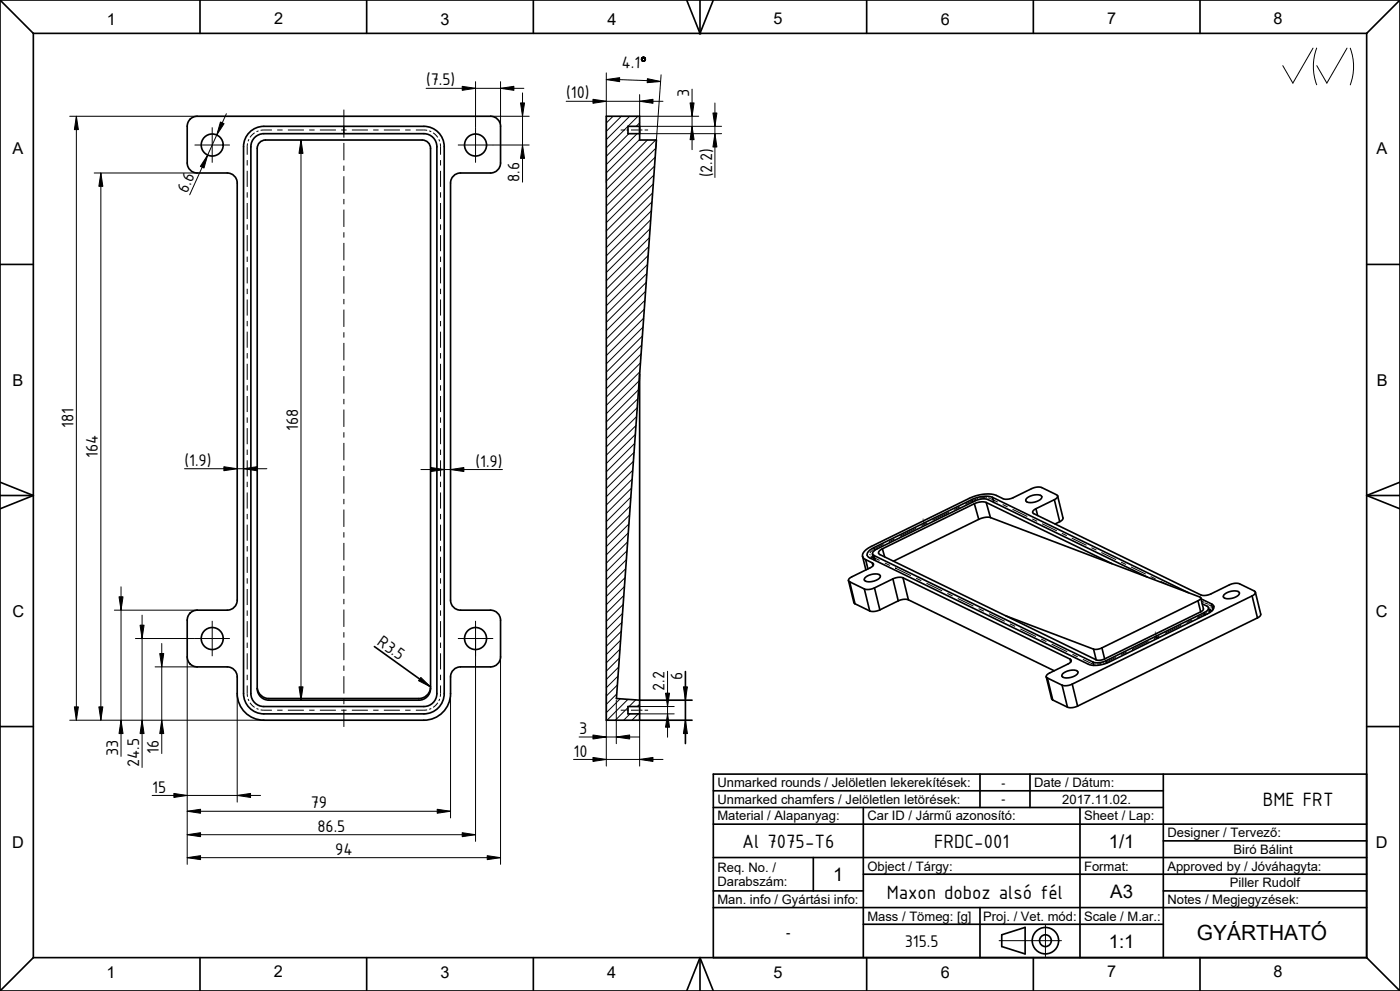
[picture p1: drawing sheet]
<svg xmlns="http://www.w3.org/2000/svg" width="420mm" height="297mm" viewBox="0 0 420 297" stroke-linecap="round" stroke-linejoin="round" font-family="sans-serif">
<defs><g id="words">
<text font-size="6.3" x="359.1" y="281.8">GYÁRTHATÓ</text>
<g font-size="6.2">
<text x="378.9" y="241.5">BME FRT</text>
<text x="222.7" y="254">Al 7075-T6</text>
<text x="280.3" y="254">FRDC-001</text>
<text x="266" y="269.5">Maxon doboz alsó fél</text>
</g>
<g font-size="5.6">
<text x="332.6" y="254">1/1</text>
<text x="249.9" y="264">1</text>
<text x="333.1" y="269">A3</text>
<text x="332.6" y="284">1:1</text>
</g>
<g font-size="5.4">
<text x="186.4" y="20.4" transform="rotate(2 186.4 20.4)">4.1</text>
<text x="127.8" y="25.6">(7.5)</text>
<text x="169.9" y="29.5">(10)</text>
<text x="206.7" y="29.2" transform="rotate(-90 206.7 29.2)">3</text>
<text x="213.6" y="53.2" transform="rotate(-90 213.6 53.2)">(2.2)</text>
<text x="56.1" y="58" transform="rotate(-66 56.1 58)">6.6</text>
<text x="155.9" y="54.6" transform="rotate(-90 155.9 54.6)">8.6</text>
<text x="22" y="128.3" transform="rotate(-90 22 128.3)">181</text>
<text x="89.4" y="129.2" transform="rotate(-90 89.4 129.2)">168</text>
<text x="29.4" y="137.3" transform="rotate(-90 29.4 137.3)">164</text>
<text x="55.4" y="139.6">(1.9)</text>
<text x="142.7" y="139.8">(1.9)</text>
<text x="112.8" y="193.1" transform="rotate(36 112.8 193.1)">R3.5</text>
<text x="204.7" y="203.7" transform="rotate(-90 204.7 203.7)">6</text>
<text x="199.4" y="207.1" transform="rotate(-90 199.4 207.1)">2.2</text>
<text x="173.7" y="220">3</text>
<text x="35.4" y="226.7" transform="rotate(-90 35.4 226.7)">33</text>
<text x="47.7" y="225.8" transform="rotate(-90 47.7 225.8)">16</text>
<text x="172.1" y="226.7">10</text>
<text x="41.7" y="230" transform="rotate(-90 41.7 230)">24.5</text>
<text x="45.6" y="237.5">15</text>
<text x="93.2" y="242.3">79</text>
<text x="95.2" y="249.3">86.5</text>
<text x="100.5" y="256.2">94</text>
<text x="271.4" y="283.8">315.5</text>
</g>
<g font-size="4.9">
<text x="32" y="7.4">1</text>
<text x="82.2" y="7.3">2</text>
<text x="132.2" y="7.5">3</text>
<text x="182.2" y="7.4">4</text>
<text x="232.1" y="7.3">5</text>
<text x="282.3" y="7.4">6</text>
<text x="332.2" y="7.2">7</text>
<text x="382.1" y="7.1">8</text>
<text x="3.8" y="46.3">A</text>
<text x="413" y="46.2">A</text>
<text x="3.7" y="115.6">B</text>
<text x="413" y="115.6">B</text>
<text x="3.7" y="184.9">C</text>
<text x="412.7" y="184.8">C</text>
<text x="3.7" y="254.2">D</text>
<text x="412.7" y="254.2">D</text>
<text x="32" y="293.1">1</text>
<text x="82.2" y="292.9">2</text>
<text x="132.1" y="293.2">3</text>
<text x="182.2" y="293.1">4</text>
<text x="232" y="293">5</text>
<text x="282.2" y="293.1">6</text>
<text x="332.1" y="292.9">7</text>
<text x="382" y="292.8">8</text>
</g>
<g font-size="3.9">
<text x="215.2" y="235.9">Unmarked rounds / Jelöletlen lekerekítések:</text>
<text x="310.2" y="235.9">Date / Dátum:</text>
<text x="215.2" y="245.9">Material / Alapanyag:</text>
<text x="215.2" y="240.9">Unmarked chamfers / Jelöletlen letörések:</text>
<text x="260.2" y="245.9">Car ID / Jármű azonosító:</text>
<text x="318.7" y="240.9">2017.11.02.</text>
<text x="325.2" y="245.9">Sheet / Lap:</text>
<text x="350.2" y="250.9">Designer / Tervező:</text>
<text x="370" y="255.9">Biró Bálint</text>
<text x="215.2" y="261.3">Req. No. /</text>
<text x="260.2" y="260.9">Object / Tárgy:</text>
<text x="325.2" y="260.9">Format:</text>
<text x="350.2" y="260.9">Approved by / Jóváhagyta:</text>
<text x="215.2" y="265.5">Darabszám:</text>
<text x="369" y="265.9">Piller Rudolf</text>
<text x="215.2" y="270.9">Man. info / Gyártási info:</text>
<text x="260.2" y="275.9">Mass / Tömeg: [g]</text>
<text x="295" y="275.9">Proj. / Vet. mód:</text>
<text x="325.2" y="275.9">Scale / M.ar.:</text>
<text x="350.2" y="270.9">Notes / Megjegyzések:</text>
<text x="235.8" y="280.9">-</text>
</g>
<g font-size="3.5">
<text x="300.4" y="235.8">-</text>
<text x="300.4" y="240.8">-</text>
</g>
</g></defs>
<g fill="none" stroke="#000" stroke-width=".3">
<path d="M393.9 14.4l-6 10.5-3.1-5.2M395 14.4a15.6 15.6 0 0 0 0 11M404.1 14.4l-6 10.5-3.1-5.2M405.1 14.4a15.6 15.6 0 0 1 0 11M183.9 34.8l-2 2.1M186.4 34.8l-4.5 4.6M188.9 34.8l-7 7M191.4 34.8l-9.5 9.5M191.9 36.8l-1 1.1M188.7 40.1l-6.8 6.7M191.1 40.1l-9.2 9.2M191.9 41.8l-10 10"/>
<path d="M194.2 42l-12.3 12.3M195.8 57.8l-13.9 13.9M196 55.1l-14.1 14.1M196.2 52.5l-14.3 14.2M196.4 49.8l-14.5 14.5M196.6 47.1l-14.7 14.7M196.7 42l-14.8 14.8M196.7 44.4l-14.8 14.9M194.3 79.3l-12.4 12.3M194.4 76.6l-12.5 12.5M194.6 73.9l-12.7 12.8M194.8 71.2l-12.9 13"/>
<path d="M195 68.5l-13.1 13.2M195.2 65.9l-13.3 13.3M195.4 63.2l-13.5 13.5M195.6 60.5l-13.7 13.7M192.9 98l-11 11.1M193.1 95.4l-11.2 11.2M193.3 92.7l-11.4 11.4M193.5 90l-11.6 11.6M193.7 87.3l-11.8 11.8M193.9 84.6l-12 12M194.1 82l-12.2 12.1M191.4 119.5l-9.5 9.5"/>
<path d="M191.6 116.8l-9.7 9.7M191.8 114.1l-9.9 9.9M191.9 111.4l-10 10.1M192.1 108.8l-10.2 10.2M192.3 106.1l-10.4 10.4M192.5 103.4l-10.6 10.6M192.7 100.7l-10.8 10.8M190 138.3l-8.1 8.1M190.2 135.6l-8.3 8.3M190.4 132.9l-8.5 8.5M190.6 130.2l-8.7 8.7M190.8 127.5l-8.9 8.9"/>
<path d="M191 124.8l-9.1 9.1M191.2 122.2l-9.3 9.3M188.5 159.7l-6.6 6.6M188.7 157l-6.8 6.8M188.9 154.3l-7 7M189.1 151.7l-7.2 7.1M189.3 149l-7.4 7.3M189.4 146.3l-7.5 7.6M189.6 143.6l-7.7 7.8M189.8 140.9l-7.9 8M187.1 178.5l-5.2 5.2M187.3 175.8l-5.4 5.4"/>
<path d="M187.5 173.1l-5.6 5.6M187.7 170.4l-5.8 5.9M187.9 167.7l-6 6.1M188.1 165.1l-6.2 6.2M188.3 162.4l-6.4 6.4M185.6 199.9l-3.7 3.7M185.8 197.2l-3.9 3.9M186 194.6l-4.1 4.1M186.2 191.9l-4.3 4.3M186.4 189.2l-4.5 4.5M186.6 186.5l-4.7 4.7M186.8 183.8l-4.9 4.9"/>
<path d="M186.9 181.2l-5 5M185 208l-3.1 3.1M185.2 205.3l-3.3 3.3M185.4 202.6l-3.5 3.5M186.1 209.4l-4.2 4.2M188.4 209.6l-6.3 6.2M188.4 212.1l-3.8 3.7M189 213.9l-1.9 1.9M190.7 209.8l-2 1.9M191.5 213.9l-1.9 1.9M191.9 211.1l-.7 .6M313.6 277.1v9.6"/>
<path d="M299.7 281.9h18.7"/>
</g>
<g fill="none" stroke="#000" stroke-width=".5">
<path d="M0 0v297M0 0l10 10M0 0h420M10 10v277M10 10h400M60 0v10M110 0v10M160 0v10M206 0l4 10M209.8 9.8l.4 .4M210 0v10M210.2 9.8l-.4 .4"/>
<path d="M214 0l-4 10M260 0v10M310 0v10M360 0v10M410 10v277M420 0l-10 10M420 0v297M74.8 39.6a6.1 6.1 0 0 1 4.4-1.7h48a6.1 6.1 0 0 1 6.1 6.1v163.8a6.1 6.1 0 0 1-6.1 6.1h-48a6.1 6.1 0 0 1-6.1-6.1v-163.8a6.1 6.1 0 0 1 1.7-4.4zM181.9 34.8h10v7.2h5l-12 167.3 7 .5v6h-10zM191.9 37.9h-3.5v2.2h3.5M76.4 41.2a3.9 3.9 0 0 1 2.8-1.1h48a3.9 3.9 0 0 1 3.9 3.9v163.8a3.9 3.9 0 0 1-3.9 3.9h-48a3.9 3.9 0 0 1-3.9-3.9v-163.8a3.9 3.9 0 0 1 1.1-2.8zM0 79.3h10"/>
<path d="M410 79.3h10M0 144.5l10 4M0 148.5h10M10 148.5l-10 4M291.6 149.7l-29.4 14.4M291.6 149.7l.2 .8M297.8 149.1l-2-.4a10.2 10.2 0 0 0-4.2 1M297.8 149.1l.3 1.5M297.8 149.1l58.7 28.5M310.8 152.5a.94 .94 0 0 0-.8 1.3l50.5 24.6 1.1 .1 1.1-.3 6.3-3 1.6-.4 1.3 .2 4.4 2.1 .3 .4M310.8 152.5l.5 2M316.3 149.8l-5.5 2.7"/>
<path d="M316.3 149.8l1.6 6.5M317.3 148.6l-.3-.3-4.5-2.2-1.2-.1-1.6 .4-6.3 3-1.4 .2-1.1-.1M317.3 148.6l1.6 6.6-.2 .6-.8 .5M317.3 148.6l-.2 .6-.8 .6M317.9 156.3l-1.4 .7M410 148.5h10M410 148.5l10 4M420 144.5l-10 4M254.5 174l1.7 6.6 .3 .4M254.5 174l.4 .4M254.9 174.4l1.6 6.6M254.9 174.4l4.4 2.1"/>
<path d="M259.3 176.5l1.6 6.6M261.8 166l.2-.7 1-.7 29.5-14.5 1.4-.5 1.7-.1 .8 .2 47.8 23.3M261.8 166l.4 .5M261.8 166l.4 1.8M261.9 169.5l-.2-.8a.64 .64 0 0 1 .4 .7 .64 .64 0 0 1-.6 .5l-6.2 3.1-.6 .6-.2 .4M262 166.9l-.7 .5M262.2 164.1a2.44 2.44 0 0 0-2 2.4l.7 .6 65.6 32 2 .3a10.2 10.2 0 0 0 4.2-1l29.5-14.4a2.44 2.44 0 0 0 1.9-2.4l-.7-.6M262.2 164.1l.2 .9M262.2 166.5l.4 1.5M262.2 166.5l65.7 31.9M262.3 176.2l-1.6 .5-1.4-.2M262.3 176.2l1.7 6.6"/>
<path d="M267.9 173.5l1.6 6.6M267.9 173.5l-5.6 2.7M270.9 173.2l-1.4-.2-1.6 .5M270.9 173.2l1.6 6.6M270.9 173.2l50.1 24.3M272.5 179.8l-1.4-.2-1.6 .5M272.5 179.8l43.8 21.2M360.3 179.5l3.1 1.5M375.6 178.6l-53.9 26.4M375.6 178.6l1.6 6.6M376.6 177.5l1.6 6.7-.3 .5-.7 .5M376.6 177.5l-.2 .5-.8 .6"/>
<path d="M256.5 181l4.4 2.1M264 182.8l-1.7 .4-1.4-.1M269.5 180.1l-5.5 2.7M321 197.5l.1 .1a.64 .64 0 0 1 .3 .6 .64 .64 0 0 1-.6 .5l-6.2 3.2-.6 .5-.1 .4M321 197.5l.2 .9M327.9 198.4l.2 1M331.8 198l-2.1 .6-1.8-.2M331.8 198l.2 .7M360.7 181l1.5 .7 .3 .4M361.3 183.6l-29.5 14.4M361.3 183.6l.2 .8M362.5 182.1l-.2 .8-1 .7"/>
<path d="M362.5 182.1l.4 1.5M362.7 182.7l.9 .4M363.4 181l.5 1.7M377.2 185.2l-53.9 26.4M0 217.7h10M71.2 202.9a3 3 0 0 0-3-3h-9a3 3 0 0 1-3-3v-11a3 3 0 0 1 3-3h9a3 3 0 0 0 3-3v-125.1a3 3 0 0 0-3-3h-9a3 3 0 0 1-3-3v-11a3 3 0 0 1 3-3h88a3 3 0 0 1 3 3v11a3 3 0 0 1-3 3h-9a3 3 0 0 0-3 3v125.1a3 3 0 0 0 3 3h9a3 3 0 0 1 3 3v11a3 3 0 0 1-3 3h-9a3 3 0 0 0-3 3M191.9 211.7h-3.5v2.2h3.5M313.9 202.8l1.6 6.6 .3 .4M313.9 202.8l.3 .4M314.2 203.2l4.4 2.1M314.2 203.2l1.6 6.6M315.8 209.8l4.4 2.1"/>
<path d="M318.6 205.3l1.6 6.6M321.7 205l-1.7 .5-1.4-.2M321.7 205l1.6 6.6M323.3 211.6l-1.7 .5-1.4-.2M410 217.7h10M214 237h135M294 232v10M309 232v10M349 232v55M410 232h-196v55M214 257h196M214 247h196"/>
<path d="M214 242h135M244 257v10M259 242v45M324 242v45M349 252h61M214 272h196M214 267h45M259 277h90M259 262h151M294 272v15M349 267h61M0 297h420"/>
<path d="M10 287h400M10 287l-10 10M60 287v10M110 287v10M160 287v10M210 287l4 10M210 287v10M210 287l-4 10M260 287v10M300.5 280.2l7-2.3v8l-7-2.2zM310 287v10M360 287v10"/>
<path d="M410 287l10 10"/>
<circle cx="313.6" cy="281.9" r="4"/>
<circle cx="313.6" cy="281.9" r="1.76"/>
</g>
<!-- layer: AXIS -->
<path d="M63.7 38.2v10.6M142.7 38.2v10.6M58.4 43.5h10.6M137.4 43.5h10.6M58.4 191.4h10.6M63.7 186.1v10.6M137.4 191.4h10.6M142.7 186.1v10.6" fill="none" stroke="#000" stroke-width=".3"/>
<g fill="none" stroke="#000" stroke-width=".5">
<path d="M308.1 149.3a3.7 3.7 0 0 1 4.3-.6l.1 .3a3.8 3.8 0 0 1-4.7 1.2l-.1-.3zM259.6 173a3.7 3.7 0 0 1 4.4-.6l.1 .4a3.8 3.8 0 0 1-4.7 1.2l-.1-.4zM367.3 178.1a3.7 3.7 0 0 1 4.4-.6l.1 .4a3.8 3.8 0 0 1-4.7 1.2l-.1-.4zM318.9 201.8a3.7 3.7 0 0 1 4.4-.6l.1 .4a3.8 3.8 0 0 1-4.7 1.2l-.1-.4z"/>
<circle cx="63.7" cy="43.5" r="3.3"/>
<circle cx="142.7" cy="43.5" r="3.3"/>
<circle cx="63.7" cy="191.4" r="3.3"/>
<circle cx="142.7" cy="191.4" r="3.3"/>
</g>
<!-- layer: CURVE -->
<g fill="none" stroke="#000" stroke-width=".3">
<path d="M76.4 39.8l-1.4 1.4M77.6 39.2l-.6 .3M81.6 39l-3.4 .1M83.2 39h1.6M86.4 39h4.8M92.8 39h1.6M96 39h4.8M102.4 39h1.6M105.6 39h4.8M112 39h1.6M115.2 39h4.8M121.6 39h1.6"/>
<path d="M124.8 39l3.3 .1M128.8 39.2l.6 .3M129.9 39.8l1.4 1.4M186.2 39h1M187.2 39h.1M187.9 39h.7M189.3 39h2.1M191.4 39h.1M192 39h.7M193.4 39h1M74.2 48v1.6M74.2 51.2v4.8"/>
<path d="M74.2 57.6v1.6M74.3 43l-.1 3.4M74.7 41.8l-.3 .6M131.6 41.8l.3 .6M132.1 43l.1 3.4M132.2 48v1.6M132.2 51.2v4.8M132.2 57.6v1.6M74.2 60.8v4.9M74.2 67.3v1.6M74.2 70.5v4.8M74.2 76.9v1.6"/>
<path d="M132.2 60.8v4.9M132.2 67.3v1.6M132.2 70.5v4.8M132.2 76.9v1.6M74.2 80.1v4.8M74.2 86.5v1.6M74.2 89.8v4.8M74.2 96.2v1.6M74.2 99.4v4.8M132.2 80.1v4.8M132.2 86.5v1.6M132.2 89.8v4.8"/>
<path d="M132.2 96.2v1.6M132.2 99.4v4.8M74.2 105.8v1.6M74.2 109v4.9M74.2 115.5v1.6M74.2 118.7v4.8M132.2 105.8v1.6M132.2 109v4.9M132.2 115.5v1.6M132.2 118.7v4.8M74.2 125.1v1.6M74.2 128.3v4.8"/>
<path d="M74.2 134.7v1.6M74.2 138v4.8M132.2 125.1v1.6M132.2 128.3v4.8M132.2 134.7v1.6M132.2 138v4.8M74.2 144.4v1.6M74.2 147.6v4.8M74.2 154v1.6M74.2 157.2v4.9M132.2 144.4v1.6M132.2 147.6v4.8"/>
<path d="M132.2 154v1.6M132.2 157.2v4.9M274.9 158.3l-4.9 2.4M276.9 155.5l.1 .2M277 155.9v.2M277.1 156.2l.1 .5M277.3 156.9v.2M277.3 157.3l.1 .2M278.1 156.7l-1.6 .8M284.7 153.5l-4.9 2.4M287.9 151.9l-1.6 .8M292.6 149.7h.1"/>
<path d="M292.6 149.7l-3 1.4M293.5 149.4l-.5 .1M295.2 149.1h.1M295.2 149.1l-1.3 .2M295.6 149.1h.4M296 149.1h.1M296.6 149.2l2.7 1.3M296.7 149.3h.1M300.8 151.2l1.5 .7M303.8 152.6l4.4 2.2M309.7 155.5l1.5 .7M312.6 157l4.5 2.1"/>
<path d="M318.6 159.8l1.4 .7M74.2 163.7v1.6M74.2 166.9v4.8M74.2 173.3v1.6M74.2 176.5v4.8M132.2 163.7v1.6M132.2 166.9v4.8M132.2 173.3v1.6M132.2 176.5v4.8M260.9 166l.1 .3M261 166.3h.1M261 165.7v.1"/>
<path d="M261.1 165.6h-.1M261.2 166.6l2.7 1.4M261.2 166.6h.1M261.2 166.6l.1 .1M261.5 165.1l-.5 .6M261.5 165.1h.1M262 164.7l-.3 .2M265 163.1l-2.8 1.5M265.4 168.7l1.6 .8M268.3 161.5l-1.6 .8M268.6 170.2h.1M268.6 170.2l4.7 2.3"/>
<path d="M274.8 173.3l1.6 .7M278 174.8l4.6 2.3M284.2 177.8l1.6 .8M287.3 179.4l4.7 2.2M321.5 161.3l4.5 2.1M327.4 164.1l1.5 .8M330.4 165.6l4.4 2.1M336.3 168.5l1.5 .7M339.3 169.9l4.4 2.2M345.2 172.8l1.5 .7M348.2 174.2l2.2 1.1M74.2 182.9v1.6"/>
<path d="M74.2 186.2v4.8M74.2 192.6v1.6M74.2 195.8v4.8M132.2 182.9v1.6M132.2 186.2v4.8M132.2 192.6v1.6M132.2 195.8v4.8M293.6 182.4l1.6 .8M296.7 183.9l4.7 2.3M303 187l1.5 .7M306.1 188.5l4.7 2.3M312.4 191.5l1.5 .8"/>
<path d="M315.5 193l4.7 2.3M321.7 196.1l1.6 .7M324.9 197.6h.1M324.9 197.6l2.9 1.3M327.7 198.9h.1M328.3 199h.1M328.3 199h.4M330.4 198.8l-1.3 .2M330.4 198.8h.1M331.3 198.6l-.4 .1M331.7 198.5h.1M334.7 197l-3 1.5"/>
<path d="M338 195.4l-1.6 .8M339.6 194.6h.1M344.5 192.2l-4.9 2.4M346.6 189.3l.1 .3M346.7 189.8v.1M346.8 190.1l.1 .5M346.9 190.8l.1 .2M347 191.1l.1 .3M347.8 190.6l-1.6 .8M354.4 187.4l-4.9 2.4M357.6 185.8l-1.6 .8M359.3 185h.1"/>
<path d="M360.5 180.2l.3 .1M360.8 180.3h.1M361 180.4l.1 .1M361.3 180.6l.6 .3M361.9 180.9h.1M362.1 183.6l-2.8 1.4M362.1 181l.2 .1M362.5 181.2l.6 .4M362.6 183.3l-.3 .1M363.1 182.8l-.3 .3M363.1 182.8h.1M363.1 181.6h.1"/>
<path d="M363.3 182.4l-.2 .4M363.3 181.8h.1M363.3 181.8l.1 .3M363.3 182.4h.1M363.4 182.1h.1M74.2 205.4v3.4M74.2 202.2v1.6M74.2 208.8h.1M74.4 209.5l.3 .6M75 210.6l1.4 1.4M77 212.3l.6 .3M78.2 212.7v.1"/>
<path d="M78.2 212.8h3.4M83.2 212.8h1.6M86.4 212.8h4.8M92.8 212.8h1.6M96 212.8h4.8M102.4 212.8h1.6M105.6 212.8h4.8M112 212.8h1.6M115.2 212.8h4.8M121.6 212.8h1.6M128.1 212.7l-3.3 .1M129.4 212.3l-.6 .3"/>
<path d="M131.3 210.6l-1.4 1.4M131.9 209.5l-.3 .6M132.2 205.4l-.1 3.4M132.2 202.2v1.6M186.2 212.8h1M187.2 212.8h.1M187.9 212.8h.7M189.3 212.8h2.1M191.4 212.8h.1M191.9 211.6v.1M191.9 211.8v.1M191.9 212v.4"/>
<path d="M191.9 212.5v.1M191.9 212.7v.1M192 212.8h.7M193.4 212.8h1"/>
</g>
<path d="M103.2 37.9v2.2M191.9 37.9v2.2M346.6 190.8l.8 .4" fill="none" stroke="#000" stroke-width=".5"/>
<!-- layer: DEF_AXIS -->
<g fill="none" stroke="#000" stroke-width=".3">
<path d="M103.2 32.8v5.2M103.2 39.6v1.6M103.2 42.8v5.2M103.2 49.6v1.6M103.2 52.8v5.2M103.2 59.6v1.6M103.2 62.8v5.2M103.2 69.6v1.6M103.2 72.8v5.2M103.2 79.6v1.6M103.2 82.8v5.2M103.2 89.6v1.6"/>
<path d="M103.2 92.8v5.2M103.2 99.6v1.6M103.2 102.8v5.2M103.2 109.6v1.6M103.2 112.8v5.2M103.2 119.6v1.5M103.2 122.7v5.2M103.2 129.5v1.6M103.2 132.7v5.2M103.2 139.5v1.6M103.2 142.7v5.2M103.2 149.5v1.6"/>
<path d="M103.2 152.7v5.2M103.2 159.5v1.6M103.2 162.7v5.2M103.2 169.5v1.6M103.2 172.7v5.2M103.2 179.5v1.6M103.2 182.7v5.2M103.2 189.5v1.6M103.2 192.7v5.2M103.2 199.5v1.6M103.2 202.7v5.2M103.2 209.5v1.5"/>
<path d="M103.2 212.6v5.2"/>
</g>
<!-- layer: DIMS -->
<g fill="#000">
<path d="M192.4 17.7l.3-.1zM192.4 17.9h.3zM192.4 17.6l.3-.1zM192.5 18.1h.3zM192.5 17.4h.5zM192.6 18.2l1-.1zM192.6 17.3h.9zM192.4 17.9l.2-.2zM192.4 17.7h.2l-.2 .2zM192.4 17.6h.3l-.3 .1zM192.5 18.1l.3-.1zM192.7 18.3l.8-.1z"/>
<path d="M192.7 17.2h.7zM192.4 17.6l.4-.1zM192.6 18.2l.3-.1zM192.4 17.6l.5-.2zM192.5 17.4h.4l-.5 .2zM192.9 17.1h.3zM192.6 18.2l.4-.1zM192.8 18.4l.5-.1zM193 18.4l.3-.1zM192.6 18.2l.5-.1zM192.5 17.4l.6-.1zM192.6 17.3h.5l-.6 .1z"/>
<path d="M193.1 17.3h.4zM193.2 18.1l.5-.1zM192.7 17.2l.5-.1zM193.2 17.4l.3-.1zM193.2 17.4h.4zM193.4 18h.3zM192.7 18.3h.6zM193.3 17.5l.3-.1zM193.4 17.6h.3zM192.6 17.3l.8-.1zM193.4 17.9l.3-.1v.2zM193.4 17.7l.3-.1z"/>
<path d="M193.4 17.8l.3-.2v.2zM192.6 18.2h.9zM193.1 18.1h.5zM193.4 17.9l.3 .1zM193.4 17.8h.3zM22.9 34.8l.6 4h-1.2zM138.7 25.9l4 .6-4 .6zM150.2 26.5l4-.6v1.2zM156.2 30.8h1.2l-.6 4zM181.9 23.8l4-.5v1.2zM177.9 29.8l4 .6-4 .6zM191.9 30.4l4-.6v1.2z"/>
<path d="M194.2 23.6l4 .8-4 .4zM207.6 37.9l.6 4h-1.2zM207 30.8h1.2l-.6 4zM213.9 33.9h1.2l-.6 4zM30.3 51.8l.6 4h-1.2zM62.3 46.5l-1.1 3.9-1.1-.5zM66.1 36.6l1.1 .5-2.2 3.4zM90.3 42l.6 4h-1.2zM156.8 43.5l.6 4h-1.2zM214.5 40.1l.6 4h-1.2zM67.2 139.9l4 .6-4 .6zM73.1 140.5l4-.6v1.2z"/>
<path d="M129.3 140.1l4 .6-4 .6zM135.2 140.7l4-.6v1.2zM35.7 178.9h1.2l-.6 4zM42 187.4h1.2l-.6 4zM47.9 195.9h1.2l-.6 4zM22.3 211.8h1.2l-.6 4zM29.7 211.8h1.2l-.6 4zM36.3 215.8l.6 4h-1.2zM42.6 215.8l.6 4h-1.2zM48.5 215.8l.6 4h-1.2zM89.7 205.8h1.2l-.6 4zM126.3 203l2.9 2.9-3.6-1.9z"/>
<path d="M199.7 207.7h1.2l-.6 4zM200.3 213.9l.6 4h-1.2zM205 205.8h1.2l-.6 4zM205.6 215.8l.6 4h-1.2zM52.2 237.8l4 .6-4 .6zM71.2 238.4l4-.6v1.2zM177.9 227l4 .6-4 .6zM177.9 220.3l4 .6-4 .6zM184.9 220.9l4-.6v1.2zM191.9 227.6l4-.6v1.2zM56.2 243.1l4-.6v1.2zM56.2 250.2l4-.6v1.2z"/>
<path d="M56.2 257l4-.6v1.2zM131.2 242.5l4 .6-4 .6zM138.7 249.6l4 .6-4 .6zM146.2 256.4l4 .6-4 .6z"/>
</g>
<g fill="none" stroke="#000" stroke-width=".3">
<path d="M192.4 17.7l.3-.1zM192.4 17.7h.2l-.2 .2zM192.4 17.9l.2-.2zM192.4 17.9h.3zM192.4 17.6l.4-.1zM192.4 17.6l.5-.2zM192.4 17.6l.3-.1zM192.4 17.6h.3l-.3 .1zM192.5 18.1l.3-.1zM192.5 18.1h.3zM192.5 17.4l.6-.1zM192.5 17.4h.5z"/>
<path d="M192.5 17.4h.4l-.5 .2zM192.6 18.2l.5-.1zM192.6 18.2l.4-.1zM192.6 18.2l.3-.1zM192.6 18.2l1-.1zM192.6 18.2h.9zM192.6 17.3l.8-.1zM192.6 17.3h.9zM192.6 17.3h.5l-.6 .1zM192.7 18.3l.8-.1zM192.7 18.3h.6zM192.7 17.2l.5-.1z"/>
<path d="M192.7 17.2h.7zM192.8 18.4l.5-.1zM192.9 17.1h.3zM193 18.4l.3-.1zM193.1 17.3h.4zM193.1 18.1h.5zM193.2 17.4l.3-.1zM193.2 18.1l.5-.1zM193.2 17.4h.4zM193.3 17.5l.3-.1zM193.4 18h.3zM193.4 17.6h.3z"/>
<path d="M193.4 17.9l.3-.1v.2zM193.4 17.9l.3 .1zM193.4 17.8l.3-.2v.2zM193.4 17.8h.3zM193.4 17.7l.3-.1zM20.9 34.8h38.3M22.9 34.8l.6 4h-1.2zM22.9 34.8v181M66.1 36.6l1.1 .5-2.2 3.4zM67.9 34.1l-11 24.3M127.8 26.5h29.4M138.7 25.9l4 .6-4 .6z"/>
<path d="M142.7 24.5v13.7M147.2 34.8h11.6M150.2 26.5l4-.6v1.2zM150.2 24.5v13.3M156.2 30.8h1.2l-.6 4zM156.8 27.8v26.8M169.9 30.4h29M177.9 29.8l4 .6-4 .6zM181.9 23.8l4-.5v1.2zM181.9 23.8l16.3 .6M181.9 21.8v33M191.9 30.4l4-.6v1.2z"/>
<path d="M191.9 28.4v6.4h17.7M191.9 37.9h24.6M194.2 23.6l4 .8-4 .4zM198.3 22.4l-1.6 22.1M207 30.8h1.2l-.6 4zM207.6 37.9l.6 4h-1.2zM207.6 26.7v18.2M213.9 33.9h1.2l-.6 4zM214.5 30.9v22.3M28.3 51.8h30.9M30.3 51.8l.6 4h-1.2zM30.3 51.8v164"/>
<path d="M62.3 46.5l-1.1 3.9-1.1-.5zM90.3 42l.6 4h-1.2zM90.3 42v167.8M148 43.5h10.8M156.8 43.5l.6 4h-1.2zM191.9 40.1h24.6M214.5 40.1l.6 4h-1.2zM67.2 139.9l4 .6-4 .6zM55.4 140.5h24.7M73.1 140.5l4-.6v1.2zM126.3 140.7h24.4M129.3 140.1l4 .6-4 .6z"/>
<path d="M135.2 140.7l4-.6v1.2zM35.7 178.9h1.2l-.6 4zM36.3 175.9v50.8M34.3 182.9h24.9M40.6 191.4h17.8M42 187.4h1.2l-.6 4zM42.6 184.4v45.6M46.5 199.9h12.7M47.9 195.9h1.2l-.6 4zM48.5 192.9v32.9M56.2 196.9v62.1M142.7 191.4v60.8"/>
<path d="M150.2 196.9v62.1M20.9 215.8h58.3M22.3 211.8h1.2l-.6 4zM29.7 211.8h1.2l-.6 4zM36.3 215.8l.6 4h-1.2zM42.6 215.8l.6 4h-1.2zM48.5 215.8l.6 4h-1.2zM71.2 207.8v32.6M89.7 205.8h1.2l-.6 4zM126.3 203l2.9 2.9-3.6-1.9zM135.2 207.8v37.3M181.9 207.8v21.8"/>
<path d="M184.9 209.8v13.1M191.9 213.9h10.4M191.9 211.7h10.4M191.9 215.8v13.8M199.7 207.7h1.2l-.6 4zM200.3 213.9l.6 4h-1.2zM200.3 201.2v19.7M205 205.8h1.2l-.6 4zM205.6 215.8l.6 4h-1.2zM45.6 238.4h32.6M52.2 237.8l4 .6-4 .6zM71.2 238.4l4-.6v1.2z"/>
<path d="M172.1 227.6h26.8M173.7 220.9h18.2M177.9 227l4 .6-4 .6zM177.9 220.3l4 .6-4 .6zM184.9 220.9l4-.6v1.2zM191.9 227.6l4-.6v1.2zM56.2 243.1l4-.6v1.2zM56.2 250.2l4-.6v1.2zM56.2 257l4-.6v1.2zM56.2 257h94M56.2 250.2h86.5M56.2 243.1h79"/>
<path d="M131.2 242.5l4 .6-4 .6zM138.7 249.6l4 .6-4 .6zM146.2 256.4l4 .6-4 .6z"/>
</g>
<path d="M112.3 193.8l16.9 12.1M191.9 215.8h15.7M191.9 209.8h15.7M205.6 201.3v21.5" fill="none" stroke="#000" stroke-width=".5"/>
<!-- layer: ROUND -->
<g fill="none" stroke="#000" stroke-width=".5">
<path d="M191.9 112.2v97.6M292.3 151l-27.6 13.5M292.3 151l1.3 4.6M293.6 155.6l-25.6 12.6M295.9 150.6l-1.7-.2-1.9 .6M295.9 150.6l1.2 4.5M295.9 150.6l37.7 18.3M297.1 155.1l63.1 24.1M297.1 155.1h-1.6l-1.9 .5M300.9 149.5l-2-1a10.9 10.9 0 0 0-8.1 .8l-29.9 14.7-1.7 1.4-.4 .6v.7M258.8 166.7l.3 .6 .6 .4M258.8 166.7l1 4.1"/>
<path d="M259.7 167.7l.7 2.8M259.7 167.7l2 1M264.7 164.5a1.09 1.09 0 0 0-.9 1.6l65.1 31.6M264.7 164.5l.7 2.4M360.2 179.2l.8 3.3-.8 .9M360.2 179.2l-.2 .4-.6 .4M301.7 184.6l26.4 9.9M328.1 194.5l.8 3.2M330.6 194.2l-1.4 .4-1.1-.1M330.6 194.2l.8 3.3M331.4 197.5l-1.4 .4-1.1-.2M359.4 180l-28.8 14.2"/>
<path d="M359.4 180l.8 3.4M360.2 183.4l-28.8 14.1M71.2 202.9a16.1 16.1 0 0 0 .6 8.1 8 8 0 0 0 7.4 4.8h48a8 8 0 0 0 8-8v-4.9M77.2 206.3v-161.8a2.5 2.5 0 0 1 2.5-2.5h47a2.5 2.5 0 0 1 2.5 2.5v161.8M77.2 206.3a3.5 3.5 0 0 0 3.5 3.5h45a3.5 3.5 0 0 0 3.5-3.5M77.2 206.3a3.5 3.5 0 0 0 3.5 3h45a3.5 3.5 0 0 0 3.4-3"/>
</g>
<use href="#words"/>
</svg>
